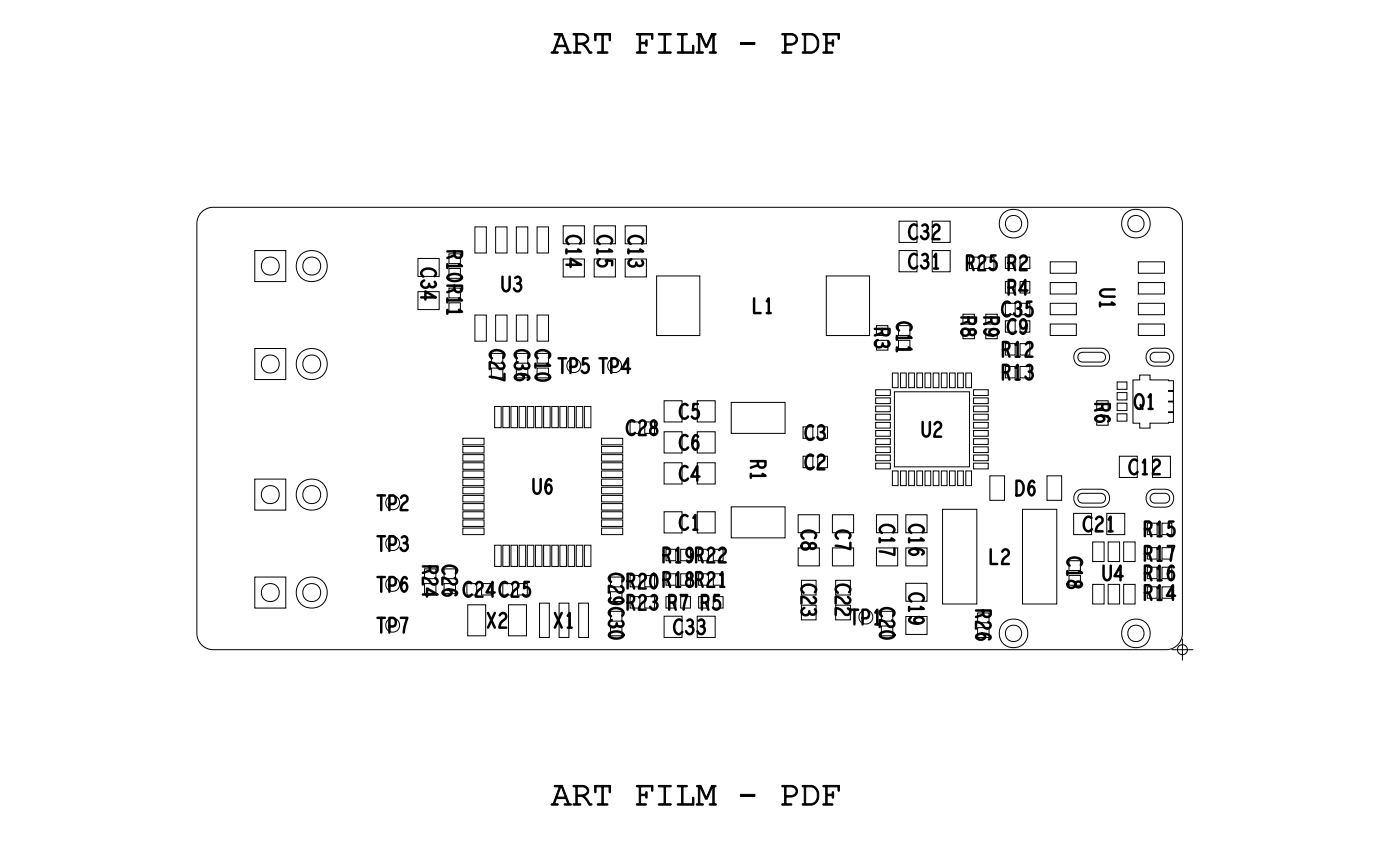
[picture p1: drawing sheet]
<svg xmlns="http://www.w3.org/2000/svg" width="86mm" height="53mm" viewBox="0 0 86 53" stroke-linecap="round" stroke-linejoin="round" font-family="sans-serif">
<defs><g id="words">
<g font-size="2.1">
<text x="33.8" y="3.3">ART FILM - PDF</text>
<text x="33.8" y="49.3">ART FILM - PDF</text>
</g>
<g font-size=".9">
<text x="44.6" y="33.6" transform="rotate(-180 44.6 33.6)">R19 R22</text>
<text x="46.8" y="35.2" transform="rotate(-180 46.8 35.2)">R20 R18 R21</text>
<text x="43.9" y="38" transform="rotate(-180 43.9 38)">C33</text>
</g>
</g></defs>
<!-- layer: Drawing Origin -->
<path d="M71.8 39.8h1.3M72.2 39.6l.3-.1 .2 .1 .1 .2-.1 .2-.2 .1-.3-.1v-.2zM72.5 39.2v1.2" fill="none" stroke="#000" stroke-width=".06"/>
<!-- layer: Nets -->
<g fill="none" stroke="#000" stroke-width=".06">
<path d="M15.6 15.4h1.9v1.9h-1.9zM25.6 17.9h1.3v1.1h-1.3zM25.6 15.8h1.3v1.1h-1.3zM27.5 15.6h.7v.6h-.7zM27.5 16.4h.7v.7h-.7zM27.5 17.7h.7v.5h-.7zM27.5 18.6h.7v.6h-.7zM29.1 19.3h.7v1.6h-.7zM29.1 13.9h.7v1.6h-.7zM30.4 19.3h.7v1.6h-.7zM30.4 13.9h.7v1.6h-.7zM31.6 19.3h.7v1.6h-.7z"/>
<path d="M31.6 13.9h.7v1.6h-.7zM32.9 19.3h.7v1.6h-.7zM32.9 13.9h.7v1.6h-.7zM34.5 15.9h1.3v1.1h-1.3zM34.5 13.8h1.3v1.1h-1.3zM36.4 15.9h1.3v1.1h-1.3zM36.4 13.8h1.3v1.1h-1.3zM38.3 15.9h1.3v1.1h-1.3zM38.3 13.8h1.3v1.1h-1.3zM40.2 16.9h2.7v3.7h-2.7zM50.6 16.9h2.7v3.7h-2.7zM53.7 19.9h.7v.6h-.7z"/>
<path d="M55.1 19.9h.7v.6h-.7zM55.1 15.4h1.1v1.3h-1.1zM55.1 13.6h1.1v1.3h-1.1zM57.1 15.4h1.1v1.3h-1.1zM57.1 13.6h1.1v1.3h-1.1zM59 19.2h.7v.7h-.7zM59.4 15.8h.6v.6h-.6zM60.3 15.8h.6v.6h-.6zM60.4 19.2h.7v.7h-.7zM61.6 18.6h.6v.7h-.6zM61.6 15.8h.6v.6h-.6zM61.6 19.7h.6v.6h-.6z"/>
<path d="M61.6 17.3h.6v.7h-.6zM62.5 18.6h.6v.7h-.6zM62.5 15.8h.6v.6h-.6zM62.5 19.7h.6v.6h-.6zM62.5 17.3h.6v.7h-.6zM64.4 19.9h1.6v.6h-1.6zM64.4 18.6h1.6v.7h-1.6zM64.4 17.3h1.6v.7h-1.6zM64.4 16h1.6v.7h-1.6zM69.8 16h1.6v.7h-1.6zM69.8 17.3h1.6v.7h-1.6zM69.8 18.6h1.6v.7h-1.6z"/>
<path d="M69.8 19.9h1.6v.6h-1.6zM15.6 35.4h1.9v1.9h-1.9zM15.6 29.4h1.9v1.9h-1.9zM15.6 21.4h1.9v1.9h-1.9zM26 35.8h.7v.5h-.7zM26 34.9h.7v.5h-.7zM27.2 34.9h.7v.5h-.7zM27.2 35.8h.7v.5h-.7zM28.4 32.4h1.3v.4h-1.3zM28.4 31.8h1.3v.4h-1.3zM28.4 31.4h1.3v.3h-1.3zM28.4 30.9h1.3v.3h-1.3z"/>
<path d="M28.4 30.4h1.3v.4h-1.3zM28.4 29.8h1.3v.4h-1.3zM28.4 29.4h1.3v.4h-1.3zM28.4 28.8h1.3v.4h-1.3zM28.4 28.4h1.3v.3h-1.3zM28.4 27.9h1.3v.4h-1.3zM28.4 27.4h1.3v.4h-1.3zM28.4 26.8h1.3v.4h-1.3zM28.6 35.8h.6v.7h-.6zM28.7 37.1h1.1v1.9h-1.1zM29.5 35.8h.6v.7h-.6zM30.1 22.5h.7v.6h-.7z"/>
<path d="M30.1 21.6h.7v.7h-.7zM30.3 33.4h.4v1.3h-.4zM30.3 24.9h.4v1.3h-.4zM30.8 35.8h.6v.7h-.6zM30.8 33.4h.4v1.3h-.4zM30.8 24.9h.4v1.3h-.4zM31.2 37.1h1.1v1.9h-1.1zM31.3 33.4h.4v1.3h-.4zM31.3 24.9h.4v1.3h-.4zM31.6 22.5h.7v.6h-.7zM31.6 21.6h.7v.7h-.7zM31.7 35.8h.6v.7h-.6z"/>
<path d="M31.8 33.4h.4v1.3h-.4zM31.8 24.9h.4v1.3h-.4zM32.3 33.4h.4v1.3h-.4zM32.3 24.9h.4v1.3h-.4zM32.8 33.4h.4v1.3h-.4zM32.8 24.9h.4v1.3h-.4zM32.9 21.6h.7v.7h-.7zM32.9 22.5h.7v.6h-.7zM33.1 36.9h.6v2.1h-.6zM33.3 33.4h.4v1.3h-.4zM33.3 24.9h.4v1.3h-.4zM33.8 33.4h.4v1.3h-.4z"/>
<path d="M33.8 24.9h.4v1.3h-.4zM34.3 36.9h.6v2.1h-.6zM34.3 33.4h.4v1.3h-.4zM34.3 24.9h.4v1.3h-.4zM34.8 33.4h.4v1.3h-.4zM34.8 24.9h.4v1.3h-.4zM35.3 33.4h.4v1.3h-.4zM35.3 24.9h.4v1.3h-.4zM35.5 36.9h.6v2.1h-.6zM35.8 33.4h.4v1.3h-.4zM35.8 24.9h.4v1.3h-.4zM36.9 29.8h1.3v.4h-1.3z"/>
<path d="M36.9 30.4h1.3v.4h-1.3zM36.9 30.9h1.3v.3h-1.3zM36.9 31.4h1.3v.3h-1.3zM36.9 31.8h1.3v.4h-1.3zM36.9 32.4h1.3v.4h-1.3zM36.9 26.8h1.3v.4h-1.3zM36.9 27.4h1.3v.4h-1.3zM36.9 27.9h1.3v.4h-1.3zM36.9 28.4h1.3v.3h-1.3zM36.9 28.8h1.3v.4h-1.3zM36.9 29.4h1.3v.4h-1.3zM37.4 35.4h.7v.6h-.7z"/>
<path d="M37.4 36.2h.7v.7h-.7zM37.4 38.4h.7v.6h-.7zM37.4 37.5h.7v.5h-.7zM38.6 25.9h.6v.7h-.6zM38.6 35.2h.6v.8h-.6zM38.6 36.5h.6v.8h-.6zM39.5 25.9h.6v.7h-.6zM39.5 35.2h.6v.8h-.6zM39.5 36.5h.6v.8h-.6zM40.7 37.8h1.1v1.2h-1.1zM40.7 31.3h1.1v1.3h-1.1zM40.7 24.6h1.1v1.3h-1.1z"/>
<path d="M40.7 26.4h1.1v1.4h-1.1zM40.7 28.3h1.1v1.3h-1.1zM40.8 36.5h.6v.8h-.6zM41.7 36.5h.6v.8h-.6zM42.7 37.8h1.1v1.2h-1.1zM42.7 31.3h1.1v1.3h-1.1zM42.7 24.6h1.1v1.3h-1.1zM42.7 26.4h1.1v1.4h-1.1zM42.7 28.3h1.1v1.3h-1.1zM42.8 36.5h.6v.8h-.6zM43.7 36.5h.6v.8h-.6zM44.8 31.1h3.3v1.9h-3.3z"/>
<path d="M44.8 24.6h3.3v2h-3.3zM48.9 33.6h1.3v1.1h-1.3zM48.9 31.5h1.3v1.1h-1.3zM49.1 35.6h.9v.9h-.9zM49.1 37.1h.9v.9h-.9zM49.2 27.9h.6v.8h-.6zM49.2 26.1h.6v.7h-.6zM50.1 27.9h.6v.8h-.6zM50.1 26.1h.6v.7h-.6zM51 33.6h1.3v1.1h-1.3zM51 31.5h1.3v1.1h-1.3zM51.2 37.1h.9v.9h-.9z"/>
<path d="M51.2 35.6h.9v.9h-.9zM53.7 28.4h.9v.3h-.9zM53.7 27.9h.9v.3h-.9zM53.7 27.4h.9v.3h-.9zM53.7 26.9h.9v.3h-.9zM53.7 26.4h.9v.3h-.9zM53.7 25.9h.9v.3h-.9zM53.7 25.4h.9v.3h-.9zM53.7 24.9h.9v.3h-.9zM53.7 24.4h.9v.3h-.9zM53.7 23.9h.9v.3h-.9zM53.7 31.5h1.3v1.1h-1.3z"/>
<path d="M53.7 33.6h1.3v1.1h-1.3zM53.7 20.8h.7v.6h-.7zM54 38.4h.7v.6h-.7zM54 37.5h.7v.5h-.7zM54.7 28.9h.3v.9h-.3zM54.7 22.9h.3v.9h-.3zM54.8 24h4.6v4.6h-4.6zM55.1 20.8h.7v.6h-.7zM55.2 28.9h.3v.9h-.3zM55.2 22.9h.3v.9h-.3zM55.5 35.7h1.3v1.1h-1.3zM55.5 37.8h1.3v1.1h-1.3z"/>
<path d="M55.5 31.5h1.3v1.1h-1.3zM55.5 33.6h1.3v1.1h-1.3zM55.7 28.9h.3v.9h-.3zM55.7 22.9h.3v.9h-.3zM56.2 28.9h.3v.9h-.3zM56.2 22.9h.3v.9h-.3zM56.7 28.9h.3v.9h-.3zM56.7 22.9h.3v.9h-.3zM57.2 28.9h.3v.9h-.3zM57.2 22.9h.3v.9h-.3zM57.7 28.9h.3v.9h-.3zM57.7 22.9h.3v.9h-.3z"/>
<path d="M57.8 31.2h2.1v5.8h-2.1zM58.2 28.9h.3v.9h-.3zM58.2 22.9h.3v.9h-.3zM58.7 28.9h.3v.9h-.3zM58.7 22.9h.3v.9h-.3zM59 20.1h.7v.7h-.7zM59.2 28.9h.3v.9h-.3zM59.2 22.9h.3v.9h-.3zM59.7 25.4h.9v.3h-.9zM59.7 25.9h.9v.3h-.9zM59.7 26.4h.9v.3h-.9zM59.7 26.9h.9v.3h-.9z"/>
<path d="M59.7 27.4h.9v.3h-.9zM59.7 27.9h.9v.3h-.9zM59.7 28.4h.9v.3h-.9zM59.7 23.9h.9v.3h-.9zM59.7 24.4h.9v.3h-.9zM59.7 24.9h.9v.3h-.9zM59.9 38.4h.7v.6h-.7zM59.9 37.5h.7v.7h-.7zM60.4 20.1h.7v.7h-.7zM60.7 29.1h.9v1.6h-.9zM61.6 21h.6v.8h-.6zM61.6 22.5h.6v.6h-.6z"/>
<path d="M62.5 21h.6v.8h-.6zM62.5 22.5h.6v.6h-.6zM62.7 31.2h2.1v5.8h-2.1zM64.2 29.1h.9v1.6h-.9zM65.5 34.3h.7v.7h-.7zM65.5 35.2h.7v.6h-.7zM65.8 31.5h1.1v1.3h-1.1zM66 30.1l.4-.1h1.1l.3 .1 .2 .3v.3l-.2 .3-.3 .1h-1.1l-.4-.1-.2-.3v-.3zM66 21.4l.4-.1h1.1l.3 .1 .2 .3v.3l-.2 .3-.3 .1h-1.1l-.4-.1-.2-.3v-.3zM66.1 30.3l.3-.1h1.1l.2 .1 .1 .2-.1 .2-.2 .1h-1.1l-.3-.1v-.2zM66.1 21.7l.3-.1h1.1l.2 .1 .1 .2-.1 .2-.2 .1h-1.1l-.3-.1v-.2zM67 35.8h.7v1.2h-.7z"/>
<path d="M67 33.2h.7v1.2h-.7zM67.2 25.5h.7v.6h-.7zM67.2 24.6h.7v.5h-.7zM67.8 31.5h1.1v1.3h-1.1zM67.9 35.8h.7v1.2h-.7zM67.9 33.2h.7v1.2h-.7zM68.5 25.3h.6v.5h-.6zM68.5 24.7h.6v.4h-.6zM68.5 24h.6v.5h-.6zM68.5 23.4h.6v.4h-.6zM68.6 27.9h1.1v1.3h-1.1zM68.9 35.8h.7v1.2h-.7z"/>
<path d="M68.9 33.2h.7v1.2h-.7zM69.4 23.3h.4v-.3h.7v.3h1.4v.6h-.3l.3 .1v.6h-.3h.3v.6h-.3l.3 .1v.6h-1.4v.3h-.7v-.3h-.4zM70.3 34.7h.6v.7h-.6zM70.3 32h.6v.8h-.6zM70.3 33.5h.6v.8h-.6zM70.3 36h.6v.7h-.6zM70.4 30.1l.4-.1h.6l.3 .1 .2 .3v.3l-.2 .3-.3 .1h-.6l-.4-.1-.1-.3v-.3zM70.4 21.4l.4-.1h.6l.3 .1 .2 .3v.3l-.2 .3-.3 .1h-.6l-.4-.1-.1-.3v-.3zM70.6 30.3l.2-.1h.6l.2 .1 .1 .2-.1 .2-.2 .1h-.6l-.2-.1-.1-.2zM70.6 21.7l.2-.1h.6l.2 .1 .1 .2-.1 .2-.2 .1h-.6l-.2-.1-.1-.2zM70.6 27.9h1.1v1.3h-1.1zM71.2 34.7h.6v.7h-.6z"/>
<path d="M71.2 32h.6v.8h-.6zM71.2 33.5h.6v.8h-.6zM71.2 36h.6v.7h-.6z"/>
<circle cx="16.6" cy="16.3" r=".55"/>
<circle cx="19.1" cy="16.3" r=".55"/>
<circle cx="19.1" cy="16.3" r=".96"/>
<circle cx="62.1" cy="13.7" r=".5"/>
<circle cx="62.1" cy="13.7" r=".88"/>
<circle cx="69.6" cy="13.7" r=".5"/>
<circle cx="69.6" cy="13.7" r=".88"/>
<circle cx="16.6" cy="30.3" r=".55"/>
<circle cx="16.6" cy="22.3" r=".55"/>
<circle cx="16.6" cy="36.3" r=".55"/>
<circle cx="19.1" cy="36.3" r=".55"/>
<circle cx="19.1" cy="30.3" r=".55"/>
<circle cx="19.1" cy="22.3" r=".55"/>
<circle cx="19.1" cy="36.3" r=".96"/>
<circle cx="19.1" cy="30.3" r=".96"/>
<circle cx="19.1" cy="22.3" r=".96"/>
<circle cx="24.1" cy="35.8" r=".43"/>
<circle cx="24.1" cy="30.8" r=".43"/>
<circle cx="24.1" cy="33.3" r=".43"/>
<circle cx="24.1" cy="38.3" r=".43"/>
<circle cx="35.2" cy="22.4" r=".43"/>
<circle cx="37.7" cy="22.4" r=".43"/>
<circle cx="53.1" cy="37.8" r=".43"/>
<circle cx="62.1" cy="38.8" r=".5"/>
<circle cx="62.1" cy="38.8" r=".88"/>
<circle cx="69.6" cy="38.8" r=".5"/>
<circle cx="69.6" cy="38.8" r=".88"/>
</g>
<!-- layer: Texts -->
<g fill="none" stroke="#000" stroke-width=".15">
<path d="M25.8 18.2h.9l-.6-.3v.5M26 17.2a.23 .23 0 0 0-.2 .3 .23 .23 0 0 0 .3 .1 .23 .23 0 0 0 .2-.2M26.6 17.3a.21 .21 0 0 1 0 .3 .21 .21 0 0 1-.3-.1M26.6 16.9a.33 .33 0 0 0 0-.4 .33 .33 0 0 0-.4-.1 .29 .29 0 0 0-.3 .2 .29 .29 0 0 0 0 .3M27.4 15.4h.9v.3l-.3 .1-.1-.2v-.2M27.4 17.5h.9v.3l-.3 .1-.1-.2v-.2M27.4 16.2v.2M27.4 18.3v.2M27.4 19v.2M27.4 16.9a.62 .62 0 0 1 .9 .1 .57 .57 0 0 1-.9 0zM27.9 15.6l-.5 .2M27.9 17.7l-.5 .2"/>
<path d="M28.1 16.2l.2 .1h-.9M28.1 18.3l.2 .1h-.9M28.1 19l.2 .1h-.9M30.8 16.9v.7l.2 .3 .2-.3v-.7M31.6 17a.21 .21 0 0 1 .3 .1 .21 .21 0 0 1-.1 .3M31.7 17.4a.23 .23 0 0 1 .2 .2 .23 .23 0 0 1-.1 .2 .23 .23 0 0 1-.3-.1M34.7 16.2h.9l-.6-.4v.6M34.7 15.3v.2M35.4 15.3l.2 .1h-.9M35.5 14.9a.33 .33 0 0 0 0-.4 .33 .33 0 0 0-.4 0 .29 .29 0 0 0-.3 .1 .29 .29 0 0 0 .1 .3M36.6 15.3v.2M36.8 15.9a.25 .25 0 0 0-.1 .3 .25 .25 0 0 0 .3 .1 .25 .25 0 0 0 .1-.3h.4v.2"/>
<path d="M37.3 15.3l.2 .1h-.9M37.4 14.9a.33 .33 0 0 0 0-.4 .33 .33 0 0 0-.4 0 .29 .29 0 0 0-.3 .1 .29 .29 0 0 0 .1 .3M38.5 15.3v.2M38.7 15.9a.23 .23 0 0 0-.2 .3 .23 .23 0 0 0 .3 .1 .23 .23 0 0 0 .2-.2M39.2 15.3l.2 .1h-.9M39.3 14.9a.33 .33 0 0 0 0-.4 .33 .33 0 0 0-.4 0 .29 .29 0 0 0-.3 .1 .29 .29 0 0 0 0 .3M39.3 16a.21 .21 0 0 1 0 .3 .21 .21 0 0 1-.3-.1M46.2 18.3v.9h.4M47 18.5l.1-.2v.9M47 19.2h.2M56.2 15.6a.33 .33 0 0 0-.4 .1 .33 .33 0 0 0-.1 .3 .29 .29 0 0 0 .1 .4 .29 .29 0 0 0 .4-.1M56.2 13.8a.33 .33 0 0 0-.4 .1 .33 .33 0 0 0-.1 .3 .29 .29 0 0 0 .1 .4 .29 .29 0 0 0 .4-.1"/>
<path d="M56.5 15.6a.21 .21 0 0 1 .3 .1 .21 .21 0 0 1-.1 .3M56.5 13.8a.21 .21 0 0 1 .3 .1 .21 .21 0 0 1-.1 .3M56.6 16a.23 .23 0 0 1 .3 .2 .23 .23 0 0 1-.2 .2 .23 .23 0 0 1-.3-.1M56.6 14.2a.23 .23 0 0 1 .3 .2 .23 .23 0 0 1-.2 .2 .23 .23 0 0 1-.3-.1M57.2 13.9a.21 .21 0 0 1 .3-.1 .21 .21 0 0 1 0 .3 .6 .6 0 0 0-.3 .6h.4M57.2 16.4h.3M57.2 15.7l.2-.1v.8M58.9 19.5h.9v.3h-.3l-.1-.1v-.2M59.3 16.1h.2l.1-.1v-.3l-.3-.1v.9M59.4 19.7l-.5 .2M59.5 16.1l.2 .4M60 15.8a.21 .21 0 0 1 .3-.1 .21 .21 0 0 1 0 .3 .6 .6 0 0 0-.3 .5h.4"/>
<path d="M60.3 19.5h.9v.3h-.3l-.1-.1v-.2M60.8 19.7l-.5 .2M61 15.6h-.3v.4a.25 .25 0 0 1 .3 .1 .25 .25 0 0 1 0 .4 .25 .25 0 0 1-.4-.1M61.8 16.1h.3l.1-.1-.1-.3-.3-.1v.9M61.8 17.6h.3l.1-.1-.1-.3-.3-.1v.9M61.9 18.6a.33 .33 0 0 0-.4 0 .33 .33 0 0 0-.1 .4 .29 .29 0 0 0 .1 .3 .29 .29 0 0 0 .4-.1M62.1 16.1l.1 .4M62.1 17.6l.1 .4M62.2 18.6a.21 .21 0 0 1 .3 0 .21 .21 0 0 1-.1 .3M62.2 19.6a.33 .33 0 0 0-.4 .1 .33 .33 0 0 0 0 .3 .29 .29 0 0 0 .1 .4 .29 .29 0 0 0 .4-.1M62.3 18.9a.23 .23 0 0 1 .3 .2 .23 .23 0 0 1-.2 .3 .23 .23 0 0 1-.3-.2M62.5 15.8a.21 .21 0 0 1 .3-.1 .21 .21 0 0 1 .1 .3 .6 .6 0 0 0-.4 .5h.4"/>
<path d="M62.9 19.9l-.1 .2a.26 .26 0 0 1-.3-.3 .26 .26 0 0 1 .3-.2 .62 .62 0 0 1-.1 .9l-.2-.2M63 17.8h-.5l.3-.7v.9M63.2 18.5h-.3v.4a.25 .25 0 0 1 .3 .1 .25 .25 0 0 1 0 .3 .25 .25 0 0 1-.4-.1M67.4 18.5v.3M68.1 18.5l.2 .1h-.9M68.3 17.7h-.6l-.3 .3 .3 .2h.6M23.1 32.8h.5M23.1 35.4h.5M23.1 37.8h.5M23.1 30.4h.5M23.4 30.4v.9M23.4 32.8v.9"/>
<path d="M23.4 35.4v.8M23.4 37.8v1M23.9 35.9h.2l.1-.2v-.2l-.1-.1h-.2v.8M23.9 38.4h.2l.1-.2v-.2l-.1-.2h-.2v1M23.9 30.9h.2l.1-.2v-.2l-.1-.1h-.2v.9M23.9 33.4h.2l.1-.2v-.2l-.1-.2h-.2v.9M24.6 37.8h.4l-.3 1M24.6 30.5a.21 .21 0 0 1 .3-.1 .21 .21 0 0 1 0 .3 .6 .6 0 0 0-.3 .6h.4M24.6 32.9a.21 .21 0 0 1 .3 .1 .21 .21 0 0 1-.1 .3M24.7 33.3a.23 .23 0 0 1 .3 .2 .23 .23 0 0 1-.2 .2 .23 .23 0 0 1-.3-.1M24.9 35.5l-.1-.1a.56 .56 0 0 0 0 .8 .28 .28 0 0 0 .2-.2 .28 .28 0 0 0-.3-.3l-.1 .2M25.9 34.7h.9v.3l-.3 .1-.1-.1v-.3"/>
<path d="M25.9 36.4h.9l-.6-.4v.5M26.4 35l-.5 .1M26.7 35.4a.21 .21 0 0 1 .1 .3 .21 .21 0 0 1-.3 .1 .6 .6 0 0 0-.6-.4v.4M27.5 36.1l.1 .1a.23 .23 0 0 1-.1 .3 .23 .23 0 0 1-.3-.1l-.1-.1a.57 .57 0 0 1 .9 0l-.1 .2M27.9 35.4a.21 .21 0 0 1 .1 .3 .21 .21 0 0 1-.3 .1 .6 .6 0 0 0-.6-.4v.4M27.9 35.1a.33 .33 0 0 0 0-.4 .33 .33 0 0 0-.4 0 .29 .29 0 0 0-.3 .1 .29 .29 0 0 0 0 .4M28.9 35.7a.33 .33 0 0 0-.4 .1 .33 .33 0 0 0-.1 .3 .29 .29 0 0 0 .1 .4 .29 .29 0 0 0 .4-.1M29.2 35.8a.21 .21 0 0 1 .3-.1 .21 .21 0 0 1 0 .3 .6 .6 0 0 0-.3 .5h.4M29.9 37.5l.4 .9M30.3 36.3h-.5l.4-.7v.9M30.3 37.5l-.4 .9M30.6 37.7a.21 .21 0 0 1 .3-.1 .21 .21 0 0 1 .1 .3 .6 .6 0 0 0-.4 .5h.4"/>
<path d="M30.8 22.2a.21 .21 0 0 1 .1 .3 .21 .21 0 0 1-.3 .1 .6 .6 0 0 0-.6-.4v.4M30.8 21.9a.33 .33 0 0 0 0-.4 .33 .33 0 0 0-.4-.1 .29 .29 0 0 0-.3 .2 .29 .29 0 0 0 .1 .4M30.9 22.9v.4l-.9-.2M31.1 35.7a.33 .33 0 0 0-.4 .1 .33 .33 0 0 0-.1 .3 .29 .29 0 0 0 .1 .4 .29 .29 0 0 0 .4-.1M31.4 35.8a.21 .21 0 0 1 .3-.1 .21 .21 0 0 1 0 .3 .6 .6 0 0 0-.3 .5h.4M31.7 22.2a.23 .23 0 0 0-.1 .3 .23 .23 0 0 0 .2 .1 .23 .23 0 0 0 .2-.2M31.9 22.9l.1 .1a.23 .23 0 0 1 0 .3 .23 .23 0 0 1-.3-.1l-.2-.1a.57 .57 0 0 1 .9 0l-.1 .2M32.4 22.3a.21 .21 0 0 1-.1 .3 .21 .21 0 0 1-.3-.1M32.4 21.9a.33 .33 0 0 0-.1-.4 .33 .33 0 0 0-.3-.1 .29 .29 0 0 0-.4 .2 .29 .29 0 0 0 .1 .4M32.4 35.6h-.3v.4a.25 .25 0 0 1 .3 .1 .25 .25 0 0 1 0 .4 .25 .25 0 0 1-.4-.1M32.7 29.4v.6l.2 .2 .2-.2v-.6M32.8 22.3v.2"/>
<path d="M32.8 23a.62 .62 0 0 1 .9 .1 .57 .57 0 0 1-.9 0zM33.5 22.3l.2 .1h-.9M33.6 21.9a.33 .33 0 0 0 0-.4 .33 .33 0 0 0-.4-.1 .29 .29 0 0 0-.3 .2 .29 .29 0 0 0 .1 .4M33.8 29.5l-.1-.1a.56 .56 0 0 0-.1 .8 .28 .28 0 0 0 .2-.2 .28 .28 0 0 0-.2-.3l-.2 .2M34 37.5l.4 .9M34.2 22h.5M34.4 37.5l-.4 .9M34.5 22v.9M34.8 37.7l.1-.2v.9M34.8 38.4h.2M35 22.5h.2l.1-.2v-.2l-.1-.1h-.2v.9M36 22h-.3v.3a.25 .25 0 0 1 .3 .1 .25 .25 0 0 1 0 .4 .25 .25 0 0 1-.4-.1"/>
<path d="M36.7 22h.5M37 22v.9M37.3 38.8a.62 .62 0 0 1 .9 .1 .57 .57 0 0 1-.9 0zM37.4 36.6l-.1 .2a.58 .58 0 0 0 .9 0 .28 .28 0 0 0-.3-.2 .28 .28 0 0 0-.2 .3l.2 .1M37.5 22.5h.2l.1-.2v-.2l-.1-.1h-.2v.9M37.5 38a.23 .23 0 0 0-.2 .3 .23 .23 0 0 0 .3 .1 .23 .23 0 0 0 .2-.2M38.1 35.9a.21 .21 0 0 1 .1 .3 .21 .21 0 0 1-.3 .1 .6 .6 0 0 0-.6-.4v.4M38.1 35.6a.33 .33 0 0 0 0-.4 .33 .33 0 0 0-.4 0 .29 .29 0 0 0-.3 .1 .29 .29 0 0 0 .1 .3M38.1 37.7a.33 .33 0 0 0 0-.4 .33 .33 0 0 0-.4 0 .29 .29 0 0 0-.3 .1 .29 .29 0 0 0 .1 .4M38.1 38.1a.21 .21 0 0 1 0 .3 .21 .21 0 0 1-.3-.1M38.5 35.6h.2l.1-.1v-.3h-.3v.8M38.5 36.9h.2l.1-.1v-.3h-.3v.8"/>
<path d="M38.6 22.6h-.5l.4-.6v.9M38.7 35.6l.2 .4M38.7 36.9l.2 .4M38.9 25.8a.33 .33 0 0 0-.4 .1 .33 .33 0 0 0-.1 .3 .29 .29 0 0 0 .1 .4 .29 .29 0 0 0 .4-.1M39.2 35.3a.21 .21 0 0 1 .3-.1 .21 .21 0 0 1 0 .3 .6 .6 0 0 0-.3 .5h.4M39.2 36.6a.21 .21 0 0 1 .3-.1 .21 .21 0 0 1 0 .3 .6 .6 0 0 0-.3 .5h.4M39.2 25.9a.21 .21 0 0 1 .3-.1 .21 .21 0 0 1 0 .3 .6 .6 0 0 0-.3 .5h.4M39.9 36.5a.21 .21 0 0 1 .3 .1 .21 .21 0 0 1-.1 .3M40 35.2a.45 .45 0 0 1 .2 .7l-.1 .1a.45 .45 0 0 1-.2-.7zM40 25.8l-.1 .2 .1 .1a.25 .25 0 0 1 .3 .1 .25 .25 0 0 1-.1 .4 .25 .25 0 0 1-.3-.1l-.1-.1a.27 .27 0 0 1 .4-.3v-.2zM40 36.9a.23 .23 0 0 1 .3 .2 .23 .23 0 0 1-.2 .2 .23 .23 0 0 1-.3-.1M40.7 35.5h.2l.1-.1v-.3l-.3-.1v1"/>
<path d="M40.7 34h.2l.1-.1v-.3l-.3-.1v1M40.9 34l.2 .5M41 36.9h.3l.1-.1-.1-.3h-.3v.8M41.3 36.9l.1 .4M41.4 33.7l.2-.2v1M41.4 34.5h.3M41.7 36.5h.4l-.2 .8M41.8 38a.33 .33 0 0 0-.4 .1 .33 .33 0 0 0-.1 .3 .29 .29 0 0 0 .1 .4 .29 .29 0 0 0 .4-.1M42.1 31.6a.33 .33 0 0 0-.4 .1 .33 .33 0 0 0 0 .3 .29 .29 0 0 0 .1 .4 .29 .29 0 0 0 .4-.1M42.1 24.8a.33 .33 0 0 0-.4 .1 .33 .33 0 0 0 0 .3 .29 .29 0 0 0 .1 .4 .29 .29 0 0 0 .4-.1M42.1 26.7a.33 .33 0 0 0-.4 .1 .33 .33 0 0 0 0 .3 .29 .29 0 0 0 .1 .4 .29 .29 0 0 0 .4-.1M42.1 28.6a.33 .33 0 0 0-.4 .1 .33 .33 0 0 0 0 .3 .29 .29 0 0 0 .1 .4 .29 .29 0 0 0 .4-.1"/>
<path d="M42.2 38.4a.23 .23 0 0 1 .3 .2 .23 .23 0 0 1-.2 .2 .23 .23 0 0 1-.3-.1M42.5 33.9l-.2 .2a.26 .26 0 0 1-.2-.3 .26 .26 0 0 1 .2-.2 .62 .62 0 0 1-.1 .9l-.1-.2M42.5 32.4h.2M42.5 31.7l.1-.2v.9M42.7 34h.2l.1-.1v-.3l-.3-.1v1M42.8 24.8h-.3v.3a.25 .25 0 0 1 .3 .1 .25 .25 0 0 1-.1 .4 .25 .25 0 0 1-.3-.1M42.8 26.8l-.1-.2a.56 .56 0 0 0-.1 1 .28 .28 0 0 0 .2-.3 .28 .28 0 0 0-.2-.3l-.2 .2M42.9 29.2h-.5l.3-.7v.9M42.9 34l.2 .5M42.9 38.4a.23 .23 0 0 1 .3 .2 .23 .23 0 0 1-.2 .2 .23 .23 0 0 1-.3-.1M43 36.9h.3l.1-.1-.1-.3h-.3v.8M43.3 36.9l.1 .4"/>
<path d="M43.4 33.7a.21 .21 0 0 1 .3-.1 .21 .21 0 0 1 0 .3 .6 .6 0 0 0-.3 .6h.4M44.1 36.5h-.3v.3a.25 .25 0 0 1 .3 .1 .25 .25 0 0 1-.1 .4 .25 .25 0 0 1-.3-.1M44.1 33.7a.21 .21 0 0 1 .3-.1 .21 .21 0 0 1 0 .3 .6 .6 0 0 0-.3 .6h.4M46 28.3h.9v.3h-.3l-.1-.1v-.2M46 29v.3M46.5 28.5l-.5 .2M46.7 29l.2 .1h-.9M49.2 33.3l.2-.1a.27 .27 0 0 1 .2 .4h.3a.2 .2 0 0 0-.1-.3 .2 .2 0 0 0-.2 .2 .24 .24 0 0 1-.3 .2 .24 .24 0 0 1-.1-.4zM49.3 37.2a.23 .23 0 0 0-.2 .3 .23 .23 0 0 0 .3 .2 .23 .23 0 0 0 .2-.3M49.8 27.9a.33 .33 0 0 0-.4 .1 .33 .33 0 0 0 0 .3 .29 .29 0 0 0 .1 .4 .29 .29 0 0 0 .4-.1M49.8 26.1a.33 .33 0 0 0-.4 .1 .33 .33 0 0 0 0 .3 .29 .29 0 0 0 .1 .4 .29 .29 0 0 0 .4-.1M49.9 36.6a.21 .21 0 0 1 .1 .3 .21 .21 0 0 1-.3 0 .6 .6 0 0 0-.6-.3v.4"/>
<path d="M49.9 37.3a.21 .21 0 0 1 0 .3 .21 .21 0 0 1-.3-.1M49.9 36.3a.33 .33 0 0 0 0-.4 .33 .33 0 0 0-.4-.1 .29 .29 0 0 0-.3 .1 .29 .29 0 0 0 .1 .4M49.9 33a.33 .33 0 0 0 0-.4 .33 .33 0 0 0-.4-.1 .29 .29 0 0 0-.3 .1 .29 .29 0 0 0 .1 .4M50.1 28a.21 .21 0 0 1 .3-.1 .21 .21 0 0 1 .1 .3 .6 .6 0 0 0-.4 .5h.4M50.2 26.1a.21 .21 0 0 1 .3 .1 .21 .21 0 0 1-.1 .3M50.3 26.5a.23 .23 0 0 1 .2 .2 .23 .23 0 0 1-.1 .2 .23 .23 0 0 1-.3-.1M52 36.6a.21 .21 0 0 1 .1 .3 .21 .21 0 0 1-.3 0 .6 .6 0 0 0-.6-.3v.4M52 37.3a.21 .21 0 0 1 .1 .3 .21 .21 0 0 1-.3 0 .6 .6 0 0 0-.6-.3v.4M52 36.3a.33 .33 0 0 0 0-.4 .33 .33 0 0 0-.4-.1 .29 .29 0 0 0-.3 .1 .29 .29 0 0 0 0 .4M52 33a.33 .33 0 0 0 0-.4 .33 .33 0 0 0-.4-.1 .29 .29 0 0 0-.3 .1 .29 .29 0 0 0 0 .4M52.1 33.2v.5l-.9-.3M52.1 37.3h.5"/>
<path d="M52.4 37.3v.9M52.9 37.9h.2l.1-.2v-.2l-.1-.2h-.2v.9M53.6 20.1h.9v.4h-.3l-.1-.1v-.3M53.6 38.2h.3M53.6 37.5l.2-.2v.9M53.8 20.8a.23 .23 0 0 0-.2 .3 .23 .23 0 0 0 .3 .2 .23 .23 0 0 0 .2-.3M53.9 33v.2M53.9 38.8a.62 .62 0 0 1 .9 .1 .57 .57 0 0 1-.9 0zM54.1 20.4l-.5 .1M54.4 20.9a.21 .21 0 0 1 0 .3 .21 .21 0 0 1-.3-.1M54.6 33l.2 .1h-.9M54.7 38a.21 .21 0 0 1 .1 .3 .21 .21 0 0 1-.3 .1 .6 .6 0 0 0-.6-.4v.4"/>
<path d="M54.7 37.7a.33 .33 0 0 0 0-.4 .33 .33 0 0 0-.4 0 .29 .29 0 0 0-.3 .1 .29 .29 0 0 0 .1 .4M54.7 32.6a.33 .33 0 0 0 0-.4 .33 .33 0 0 0-.4 0 .29 .29 0 0 0-.3 .1 .29 .29 0 0 0 .1 .3M54.8 33.6v.4l-.9-.2M55 20.6v.2M55 21.3v.2M55.7 20.6l.2 .1h-.9M55.7 21.3l.2 .1h-.9M55.7 33v.2M55.7 37.2v.2M55.8 20.2a.33 .33 0 0 0 0-.4 .33 .33 0 0 0-.4-.1 .29 .29 0 0 0-.4 .2 .29 .29 0 0 0 .1 .4M55.8 37.8l-.1 .2a.58 .58 0 0 0 .9 0 .28 .28 0 0 0-.3-.2 .28 .28 0 0 0-.2 .3l.2 .1M56.1 33.6l.1 .1a.23 .23 0 0 1-.1 .3 .23 .23 0 0 1-.3-.1l-.1-.1a.57 .57 0 0 1 .9 .1l-.1 .1"/>
<path d="M56.4 37.2l.2 .1h-.9M56.4 33l.2 .1h-.9M56.5 36.8a.33 .33 0 0 0 0-.4 .33 .33 0 0 0-.4-.1 .29 .29 0 0 0-.3 .2 .29 .29 0 0 0 .1 .4M56.5 32.6a.33 .33 0 0 0 0-.4 .33 .33 0 0 0-.4 0 .29 .29 0 0 0-.3 .1 .29 .29 0 0 0 .1 .3M56.5 25.9v.6l.3 .3 .2-.3v-.6M57.3 26a.21 .21 0 0 1 .3-.1 .21 .21 0 0 1 0 .3 .6 .6 0 0 0-.3 .6h.4M59 20.2l.2-.1a.27 .27 0 0 1 .2 .4h.3a.2 .2 0 0 0-.1-.3 .2 .2 0 0 0-.2 .2 .24 .24 0 0 1-.3 .2 .24 .24 0 0 1-.1-.4zM59.8 37.4h.9v.3l-.3 .1-.1-.1v-.3M60.2 38.8l.1 .1a.23 .23 0 0 1-.1 .3 .23 .23 0 0 1-.3-.1l-.1-.1a.57 .57 0 0 1 .9 0l-.1 .2M60.3 37.7l-.5 .1M60.4 20.2l-.1 .1a.58 .58 0 0 0 .9 0 .28 .28 0 0 0-.3-.1 .28 .28 0 0 0-.2 .2l.2 .1M60.6 38.1a.21 .21 0 0 1 .1 .3 .21 .21 0 0 1-.3 .1 .6 .6 0 0 0-.6-.4v.4"/>
<path d="M60.7 33.7v.8h.4M61.4 33.8a.21 .21 0 0 1 .3-.1 .21 .21 0 0 1 .1 .3 .6 .6 0 0 0-.4 .5h.4M61.5 22.8h.2l.1-.1v-.3l-.3-.1v1M61.5 21.4h.2l.1-.1v-.3h-.3v.8M61.7 22.8l.2 .5M61.7 21.4l.2 .4M62.2 22.5l.2-.2v1M62.2 21.1l.2-.1v.8M62.2 23.3h.3M62.2 21.8h.3M62.3 29.4a.45 .45 0 0 1 .4 .5 .45 .45 0 0 1-.4 .5zM62.9 21.1a.21 .21 0 0 1 .3-.1 .21 .21 0 0 1 0 .3 .6 .6 0 0 0-.3 .5h.4"/>
<path d="M62.9 22.4a.21 .21 0 0 1 .3 .1 .21 .21 0 0 1-.1 .3M63 22.8a.23 .23 0 0 1 .3 .2 .23 .23 0 0 1-.2 .2 .23 .23 0 0 1-.3-.1M63.4 29.6l-.1-.2a.56 .56 0 0 0-.1 1 .28 .28 0 0 0 .2-.3 .28 .28 0 0 0-.2-.3l-.2 .2M65.4 35v.2M65.5 35.6h.2a.27 .27 0 0 1 .2 .3l.2 .1 .2-.1a.2 .2 0 0 0-.2-.3 .2 .2 0 0 0-.2 .2 .24 .24 0 0 1-.3 .2 .24 .24 0 0 1-.1-.4zM66.1 35l.2 .1h-.9M66.2 34.6a.33 .33 0 0 0 0-.4 .33 .33 0 0 0-.4-.1 .29 .29 0 0 0-.3 .2 .29 .29 0 0 0 0 .4M66.9 31.7a.33 .33 0 0 0-.4 .1 .33 .33 0 0 0-.1 .3 .29 .29 0 0 0 .1 .4 .29 .29 0 0 0 .4-.1M67.1 24.8h.9v.3h-.3l-.1-.1v-.2M67.2 31.8a.21 .21 0 0 1 .3-.1 .21 .21 0 0 1 0 .3 .6 .6 0 0 0-.3 .6h.4M67.5 25.5h.1a.23 .23 0 0 1-.1 .3 .23 .23 0 0 1-.3 0l-.1-.1a.57 .57 0 0 1 .9 0l-.1 .1M67.6 25l-.5 .1"/>
<path d="M67.6 34.7v.6l.3 .3 .2-.3v-.6M67.9 32.6h.3M67.9 31.8l.2-.1v.9M68.8 35.3h-.5l.4-.6v.9M69.7 24.2a.31 .31 0 0 1 .3 .1 .31 .31 0 0 1 .1 .4 .29 .29 0 0 1-.3 .4 .29 .29 0 0 1-.3-.4zM69.7 28.2a.33 .33 0 0 0-.4 .1 .33 .33 0 0 0-.1 .3 .29 .29 0 0 0 .1 .4 .29 .29 0 0 0 .4-.1M69.9 24.8l.1 .3M70 28.3l.2-.2v1M70 29.1h.3M70.2 36.3h.2l.1-.1v-.3l-.3-.1v.9M70.2 35.1h.2l.1-.1v-.3h-.3v.9M70.2 32.4h.2l.1-.1v-.3l-.3-.1v.9"/>
<path d="M70.2 33.9h.2l.1-.1v-.3h-.3v.8M70.4 24.3l.1-.1v.9M70.4 25.1h.2M70.4 36.3l.2 .4M70.4 35.1l.2 .5M70.4 32.4l.2 .4M70.4 33.9l.2 .4M70.7 28.3a.21 .21 0 0 1 .3-.1 .21 .21 0 0 1 0 .3 .6 .6 0 0 0-.3 .6h.4M70.9 36.7h.3M70.9 35.6h.3M70.9 32.8h.3M70.9 34.3h.3"/>
<path d="M70.9 36l.2-.2v.9M70.9 34.8l.2-.1v.9M70.9 32.1l.2-.2v.9M70.9 33.6l.2-.1v.8M71.6 33.5h.4l-.3 .8M71.9 31.9h-.3v.4a.25 .25 0 0 1 .3 .1 .25 .25 0 0 1 0 .4 .25 .25 0 0 1-.4-.1M71.9 34.8l-.1-.1a.56 .56 0 0 0 0 .9 .28 .28 0 0 0 .2-.3 .28 .28 0 0 0-.3-.3l-.1 .2M72 36.5h-.5l.4-.7v.9"/>
</g>
<!-- layer: Board Outline -->
<path d="M12.3 13l.4-.2 .4-.1h58.4a1 1 0 0 1 1 1v25.1a1 1 0 0 1-1 1h-58.4a1 1 0 0 1-1-1v-25.1v-.4z" fill="none" stroke="#000" stroke-width=".06"/>
<use href="#words"/>
</svg>
